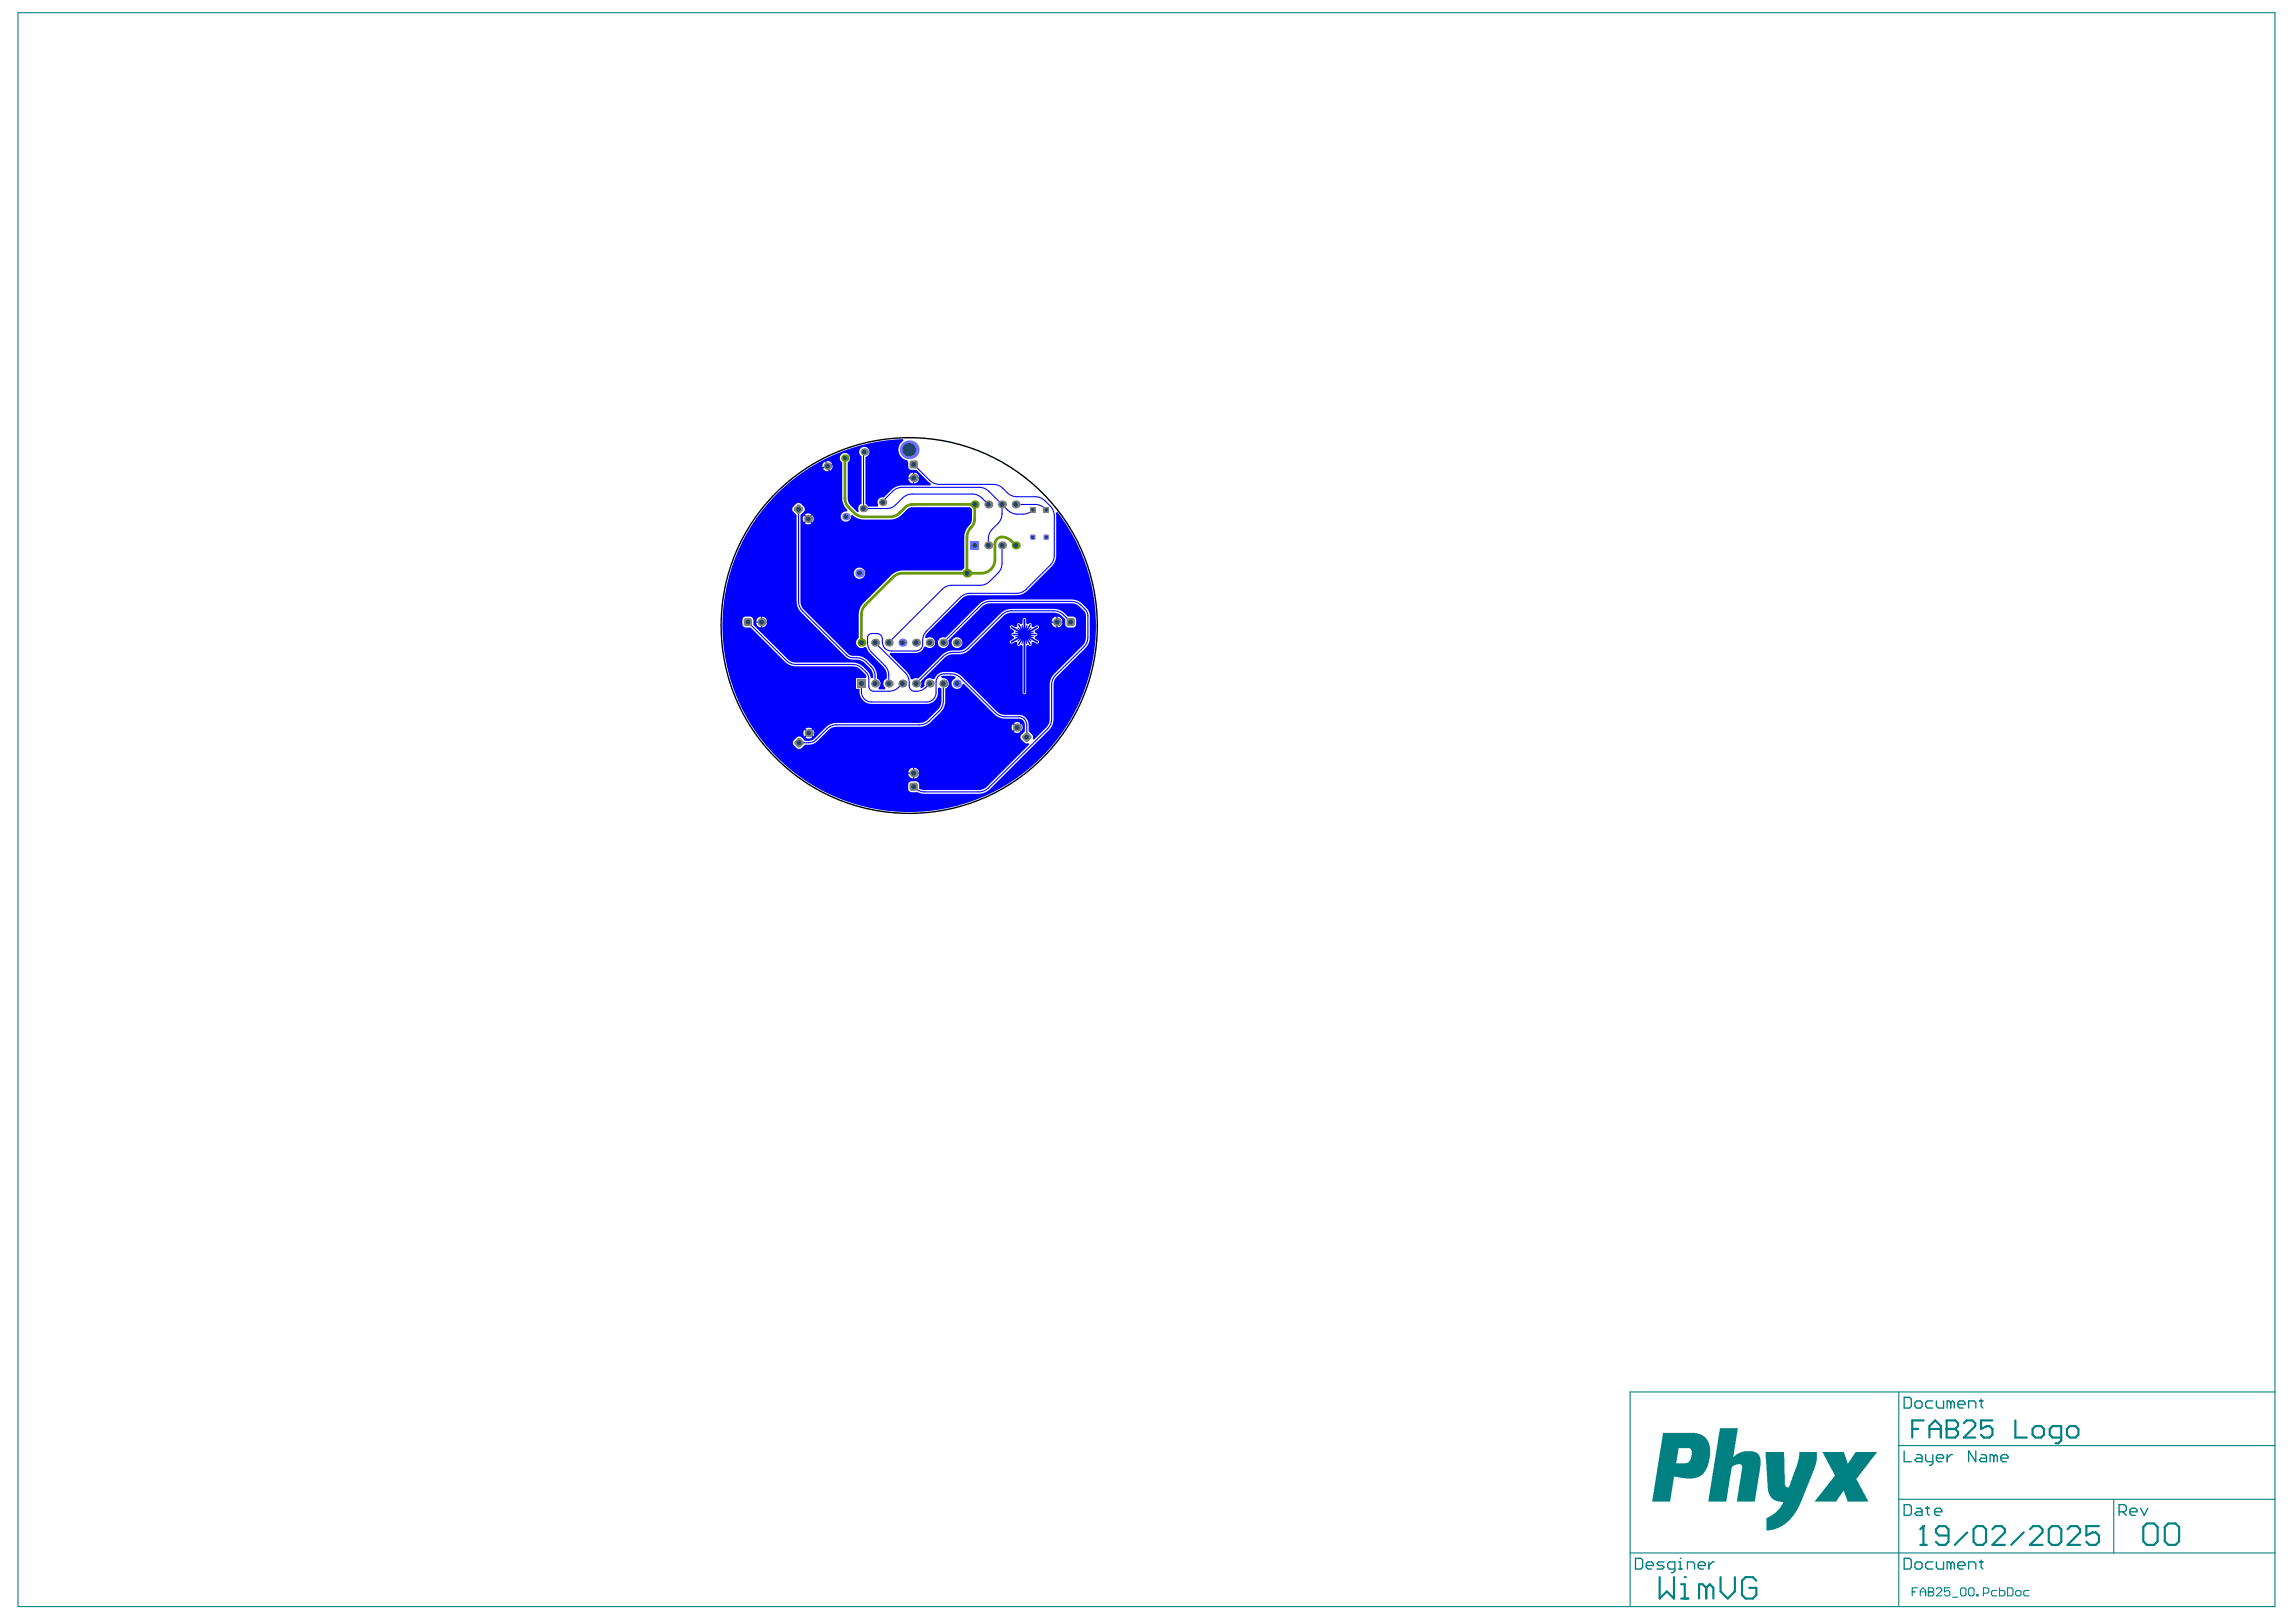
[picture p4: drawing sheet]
<svg xmlns="http://www.w3.org/2000/svg" width="297mm" height="210mm" viewBox="0 0 297 210" stroke-linecap="round" stroke-linejoin="round" font-family="sans-serif">
<g fill="#008080">
<path d="M222.5 184.8h2.3l-.6 3.7 .8-.5 .6-.2 1.4 .1 .4 .2 .3 .4 .1 .3v.9l-.8 4.6h-2.3l.6-4.1a.58 .58 0 0 0-.1-.7h-.6l-.3 .2a.59 .59 0 0 0-.3 .7l-.7 3.9h-2.3z"/>
<path d="M228.4 187.9h2.4l.1 4.2 .1 .2 .3 .2h.2l1.1-3.1 .2-1v-.5h2.3v1.1l-.4 1.2-1.9 4.6-.7 1.3-1.1 1.1-1 .6-.8 .2-.7 .1v-1.2a.45 .45 0 0 1 .4-.6l.7-.5 .6-.5 .5-.9-.7-.1-.5-.2-.4-.3-.3-.5-.1-.7z"/>
<path d="M235.8 187.9h2.7l.5 1.5 .2-.1 .9-1.4h2.7l-2.5 3.3a.38 .38 0 0 0 .1 .5l1.3 2.6h-2.7l-.5-1.3h-.1l-.8 1.3h-2.9l2.3-2.8 .1-.3a.34 .34 0 0 0 .1-.5z"/>
<path d="M215.1 185.4h4.2l.9 .3 .6 .5 .3 .7 .2 .4-.1 1.4-.2 .9-.3 .7-.3 .4-.5 .4-.9 .2h-.9l-1.6-.2-.4 3.2h-2.4zM217.2 187.4l-.3 2h1.2l.3-.1 .4-.5 .1-.8a.57 .57 0 0 0-.3-.6z"/>
</g>
<g fill="none" stroke="#008080" stroke-width=".14">
<path d="M2.3 1.6h292v206.3h-292zM245.7 187.1h48.6M245.7 194h48.6M245.7 180.1v27.8M273.5 194v7M294.3 180.1h-83.4v27.8M210.9 201h83.4M247.4 206h.3M248.1 205.5h-.7v1M248.4 206h.7M248.4 206.5v-.7l.4-.3 .3 .3v.7M249.5 206h.1"/>
<path d="M249.5 205.5h.5l.2 .2v.1l-.2 .2 .2 .2v.1l-.2 .2h-.5zM249.5 206h.5M250.5 205.7l.2-.2h.3l.2 .2v.1l-.7 .7h.7M252.3 205.5h-.7v.5l.5-.2 .2 .2v.3l-.2 .2h-.4l-.1-.2M252.6 206.7h.7M253.6 205.7l.2-.2h.4l.1 .2v.6l-.1 .2h-.4l-.2-.2zM254.7 205.7l.2-.2h.3l.2 .2v.6l-.2 .2h-.3l-.2-.2zM255.7 206.3h.2v.2h-.2zM256.6 206.2h.5l.2-.2v-.3l-.2-.2h-.5v1M258.3 205.8h-.5l-.2 .2v.3l.2 .2h.5M258.7 205.5v1h.5l.2-.2v-.3l-.2-.2h-.5M259.7 205.5h.5l.2 .2v.6l-.2 .2h-.5z"/>
<path d="M260.8 206l.1-.2h.4l.2 .2v.3l-.2 .2h-.4l-.1-.2zM262.5 205.8h-.5l-.2 .2v.3l.2 .2h.5"/>
</g>
<g fill="none" stroke="#008080" stroke-width=".17">
<path d="M246.3 180.8h.7l.3 .3v.9l-.3 .2h-.7zM246.3 187.8v1.4h1M246.3 194.7h.7l.3 .2v1l-.3 .2h-.7zM247.7 181.5l.3-.2h.4l.3 .2v.5l-.3 .2h-.4l-.3-.2zM248 188.2h.4l.3 .3v.7h-.7l-.3-.3 .3-.2h.7M248 195.2h.4l.3 .2v.7h-.7l-.3-.2 .3-.3h.7M249.1 188.2v.7l.3 .3h.7M249.1 195.2h.5M249.4 194.9v1l.2 .2M250.1 181.3h-.7l-.3 .2v.5l.3 .2h.7M250.1 188.2v1.2l-.3 .2h-.2M250.3 195.6h.9v-.2l-.2-.2h-.5l-.2 .2v.5l.2 .2h.5"/>
<path d="M250.5 181.3v.7l.2 .2h.7v-.9M250.5 188.7h.9v-.2l-.2-.3h-.5l-.2 .3v.4l.2 .3h.5M251.9 188.2v1M252.4 181.5l-.3-.2h-.2v.9M252.4 181.5v.7M252.4 181.5l.2-.2 .2 .2v.7M252.6 188.2h-.2l-.5 .5M253.3 181.8h.9v-.3l-.2-.2h-.5l-.2 .2v.5l.2 .2h.5M254.7 182.2v-.9h.7l.2 .2v.7M255.6 187.8v1.4l-.9-1.4v1.4M256.1 181.3h.4M256.3 188.2h.5l.2 .3v.7h-.7l-.2-.3 .2-.2h.7"/>
<path d="M256.3 181.1v.9l.2 .2M257.9 188.5l-.2-.3h-.2v1M257.9 188.5v.7M257.9 188.5l.3-.3 .2 .3v.7M258.9 188.7h.9v-.2l-.2-.3h-.5l-.2 .3v.4l.2 .3h.5M274.2 195.6h.7l.2-.2v-.5l-.2-.2h-.7v1.4M274.6 195.6l.5 .5M275.5 195.6h1v-.2l-.3-.2h-.4l-.3 .2v.5l.3 .2h.4M276.9 195.2l.5 .9 .5-.9M211.6 201.7h.7l.2 .2v.9l-.2 .3h-.7zM213 202.6h.9v-.2l-.2-.3h-.5l-.2 .3v.4l.2 .3h.5M215.3 202.1h-.7l-.2 .3 .2 .2h.5l.2 .2-.2 .3h-.7"/>
<path d="M216.7 203.1h-.7l-.2-.3v-.4l.2-.3h.7v1.2l-.2 .2h-.3M217.1 203.1h.5M217.1 202.1h.3v1M217.4 201.7h.1M218.3 203.1v-1h.7l.2 .3v.7M219.7 202.6h.9v-.2l-.2-.3h-.5l-.2 .3v.4l.2 .3h.5M221.1 202.1v1M221.8 202.1h-.3l-.4 .5M246.3 201.7h.7l.3 .2v.9l-.3 .3h-.7zM247.7 202.4l.3-.3h.4l.3 .3v.4l-.3 .3h-.4l-.3-.3zM250.1 202.1h-.7l-.3 .3v.4l.3 .3h.7M250.5 202.1v.7l.2 .3h.7v-1"/>
<path d="M252.4 202.4l-.3-.3h-.2v1M252.4 202.4v.7M252.4 202.4l.2-.3 .2 .3v.7M253.3 202.6h.9v-.2l-.2-.3h-.5l-.2 .3v.4l.2 .3h.5M254.7 203.1v-1h.7l.2 .3v.7M256.1 202.1h.4M256.3 201.9v.9l.2 .3"/>
</g>
<g fill="none" stroke="#008080" stroke-width=".28">
<path d="M247.4 184.9h.7M248.4 199.9h.8M248.8 197.5h.1M248.8 197.5v2.4M248.8 197.5l-.4 .4M248.9 183.8h-1.5v2.2M249.6 184.9h1.5M249.6 186v-1.4l.8-.8 .7 .8v1.4M251.8 184.9h.1M251.8 183.8h1.1l.4 .4v.4l-.4 .3 .4 .4v.4l-.4 .3h-1.1zM251.8 184.9h1.1M252.1 198.7h-1.2l-.4-.4v-.4l.4-.4h.8l.4 .4v1.6l-.4 .4h-.8l-.4-.4"/>
<path d="M254.1 184.2l.3-.4h.8l.3 .4v.4l-1.4 1.4h1.4M254.5 198.3l-1.6 1.6M255.3 197.9l.4-.4h.8l.4 .4v1.6l-.4 .4h-.8l-.4-.4zM257.8 197.9l.4-.4h.8l.4 .4v.4l-1.6 1.6h1.6M257.8 183.8h-1.5v1.1l.7-.3h.4l.4 .3v.8l-.4 .3h-.7l-.4-.3M260.7 183.8v2.2h1.5M261.8 198.3l-1.6 1.6M262.6 197.9l.4-.4h.8l.4 .4v.4l-1.6 1.6h1.6M263 184.9l.3-.3h.8l.3 .3v.8l-.3 .3h-.8l-.3-.3zM265.1 197.9l.4-.4h.8l.4 .4v1.6l-.4 .4h-.8l-.4-.4zM266.7 186h-1.1l-.4-.3v-.8l.4-.3h1.1v1.8l-.4 .4h-.4M267.4 184.9l.4-.3h.7l.4 .3v.8l-.4 .3h-.7l-.4-.3z"/>
<path d="M267.5 197.9l.4-.4h.8l.4 .4v.4l-1.6 1.6h1.6M271.5 197.5h-1.6v1.2l.8-.4h.4l.4 .4v.8l-.4 .4h-.8l-.4-.4M277.3 197.6l.4-.5h1l.4 .5v1.9l-.4 .4h-1l-.4-.4zM280.1 197.6l.4-.5h1l.4 .5v1.9l-.4 .4h-1l-.4-.4zM214.7 204.1v2.8l.9-1 1 1v-2.8M217.5 206.9h.9M217.5 205h.5v1.9M218 204.1h.1M220.7 205.5l-.4-.5h-.5v1.9M220.7 205.5v1.4M220.7 205.5l.5-.5 .5 .5v1.4M222.6 204.1v1.8l.9 1 .9-1v-1.8"/>
<path d="M227.2 204.6l-.4-.5h-1l-.4 .5v1.8l.4 .5h1l.4-.5v-.9h-.9"/>
</g>
<g fill="#00f">
<path d="M130.8 81.1h.1l1 .5-.3-.3 .1-.1 .3 .3-.3-.7h.2l.3 .6v-.4l.1-.1 .1 .4v-1.1l.1-.1 .1 .1v1.1l.2-.4 .1 .1v.4l.4-.7 .1 .2-.4 .6 .3-.3 .1 .1-.2 .3 .9-.6 .2 .1-.1 .2-.9 .5h.4l-.4 .2 .8 .1-.1 .1h-.7l.4 .2v.1l-.4-.1 1 .6v.2h-.2l-.9-.6 .2 .3-.1 .1-.3-.2 .4 .6-.1 .1-.4-.6v.4h-.1l-.2-.4v6.7v.1l-.2-.1v-6.7l-.1 .4h-.1v-.4l-.4 .6-.1-.1 .4-.6-.4 .2-.1-.1 .3-.3-1 .6-.1-.1v-.1l1-.6-.4 .1-.1-.1 .4-.2h-.7v-.2h.7l-.4-.1 .1-.2 .4 .1-1-.6z"/>
<path d="M100.1 64.3a24.1 24.1 0 0 1 16.7-7.5l.1 .2-.2 .1a1.39 1.39 0 0 0-.4 1.4 1.39 1.39 0 0 0 1.1 1.1l.1 .2v.6a.45 .45 0 0 0 .4 .4h.6l1.9 1.8v.2h-4a2.02 2.02 0 0 0-1.1 .6l-1 1a.66 .66 0 0 0-.6 .2 .66 .66 0 0 0-.1 .8l-.1 .2h-1.2l-.3-.4v-6.1h.1a.67 .67 0 0 0 .2-1 .67 .67 0 0 0-1-.1 .67 .67 0 0 0 .2 1.1v6.1l-.3 .1-.1 .3v.5l-.1 .2-1.1-1.1-.2-.5v-4.9h.1a.67 .67 0 0 0 0-1 .67 .67 0 0 0-1 .1 .67 .67 0 0 0 .2 .9v4.6a2.13 2.13 0 0 0 .6 1.6l-.1 .2a.66 .66 0 0 0-.7 .7 .66 .66 0 0 0 .7 .6 .66 .66 0 0 0 .6-.8l.2-.1a2.11 2.11 0 0 0 1.5 .6h3.4a2.12 2.12 0 0 0 1.5-.6l.9-.8 .4-.2h7.5l.2 .3v1.2a3.4 3.4 0 0 1-.7 1.5l-.3 .9v4l-.2 .3h-7.7a2.12 2.12 0 0 0-1.5 .6l-3.6 3.6a2.12 2.12 0 0 0-.6 1.5v3.1h-.1a.71 .71 0 0 0-.1 1 .71 .71 0 0 0 1 .1l.2 .1 .5 .8 1.7 1.7a1.68 1.68 0 0 1 .4 1.5 .74 .74 0 0 0-.2 1.3v.1h-.8v-.2a.7 .7 0 0 0-.2-1.2v-.3a2 2 0 0 0-.6-1.4l-.7-.6a2 2 0 0 0-1.4-.6l-.7-.1-.4-.2-5.7-5.7a1.49 1.49 0 0 1-.4-1.1v-11.2l.5-.5v-.4a.96 .96 0 0 0-1-.6 .96 .96 0 0 0-.6 1l.6 .5v11.5a2 2 0 0 0 .6 1.2l5.7 5.7a1.35 1.35 0 0 0 .9 .4h.5a1.49 1.49 0 0 1 1.1 .4l.6 .6a1.39 1.39 0 0 1 .4 1.3l-.1 .1-.2-.1-.2-.6-.9-1a2 2 0 0 0-1.2-.4h-7.3a1.49 1.49 0 0 1-1.1-.4l-4.4-4.5-.1-.7-.2-.3a.96 .96 0 0 0-1.1 .3 .96 .96 0 0 0 .2 1.1h.8l4.7 4.6a2 2 0 0 0 1.2 .4h7.3a2.08 2.08 0 0 1 1.6 1l.2 .4-.2 .2h-1.1v1.4h.4v.3a1.56 1.56 0 0 0 1.6 1.6h7.1a1.46 1.46 0 0 0 1.5-1.5v-.6h.2l.2 .1v1.7l-.1 .5-.3 .5-1.4 1.3a1.49 1.49 0 0 1-1 .5l-10.8-.1a2.02 2.02 0 0 0-1.4 .6l-1.4 1.5-.4 .2-.9 .1-.5-.6h-.4a.96 .96 0 0 0-.6 1 .96 .96 0 0 0 1 .6l.5-.5 .8-.1 .6-.2 1.7-1.6a1.49 1.49 0 0 1 1-.5h10.8a2.02 2.02 0 0 0 1.4-.5l1.5-1.6a2 2 0 0 0 .4-1.2v-1.6a.7 .7 0 0 0 .4-.8 .7 .7 0 0 0-.8-.5l-.2-.2 .4-.2h.9l.6 .2v.2a.7 .7 0 0 0-.3 1.2 .7 .7 0 0 0 1.2-.4l.2-.1 3.9 3.9a2.01 2.01 0 0 0 1.4 .6h1.8a.79 .79 0 0 1 .8 .8v.9l-.6 .5v.4a.96 .96 0 0 0 1 .6l.2 .1-5.5 5.5a1.49 1.49 0 0 1-1.1 .4h-7l-.7-.1v-.6a.45 .45 0 0 0-.4-.4h-.7l-.3 .3a.96 .96 0 0 0 .3 1.1h.8l1 .2h7.3a2 2 0 0 0 1.2-.6l7.6-7.6a2 2 0 0 0 .6-1.4v-4.5a1.49 1.49 0 0 1 .4-1l3.7-3.7a2 2 0 0 0 .6-1.4v-2.8a1.42 1.42 0 0 0-.4-1l-.6-.5a2 2 0 0 0-1.4-.6h-10.5a2.02 2.02 0 0 0-1.4 .6l-4.4 4.3a.7 .7 0 0 0-1 .6 .7 .7 0 0 0 .8 .8 .7 .7 0 0 0 .6-1l4.4-4.4a1.49 1.49 0 0 1 1-.4h10.5a2.08 2.08 0 0 1 1.6 .9l.2 .2 .1 .5v2.8l-.1 .6-.3 .4-3.7 3.7a2 2 0 0 0-.6 1.4v4.5a1.49 1.49 0 0 1-.4 1l-1.6 1.6-.2-.1 .1-.2a1.15 1.15 0 0 0-.6-.7v-.9a1.29 1.29 0 0 0-1.3-1.3h-1.8l-.8-.2-4.8-4.8a2 2 0 0 0-1.4-.5h-.9a1.28 1.28 0 0 0-1.2 .8l-.2 .1a.73 .73 0 0 0-.9 0 .73 .73 0 0 0-.2 .9l-.4 .3-.2-.2 .2-.4-.1-.3 3.1-3.1 .8-.4h1a2.01 2.01 0 0 0 1.4-.6l4.4-4.4a1.49 1.49 0 0 1 1.1-.4h5.4a1.72 1.72 0 0 1 1.5 .9v.7l.3 .3a.96 .96 0 0 0 1.1-.3 .96 .96 0 0 0-.3-1.1h-.7l-.7-.6a2 2 0 0 0-1.2-.4h-5.4a2.02 2.02 0 0 0-1.5 .6l-4.5 4.5-.6 .2-1 .1a2.01 2.01 0 0 0-1.4 .6l-3.1 3h-.4l-.3 .1h-.3l-.1-.5-.4-.5-2.2-2.2 .1-.2h3.3a1.11 1.11 0 0 0 1.1-.8h.2a.71 .71 0 0 0 1-.1 .71 .71 0 0 0 0-.9 .71 .71 0 0 0-1-.1l-.1-.1 .3-.7 4.4-4.3 .5-.4 .6-.1h6a2 2 0 0 0 1.4-.6l3.2-3.1a2 2 0 0 0 .5-1.4v-5.5l.2-.1 .6 .8a24.1 24.1 0 0 1-4.6 32.6 24.1 24.1 0 0 1-32.9-2.4 24.1 24.1 0 0 1 .2-33zM106.9 59.7l.2 .5 .5-.2-.3-.3zM106.6 59.8l-.2 .3v.4l.5-.2-.2-.6zM107.2 60.4l.2 .5 .2-.2 .1-.5zM106.5 60.6l.4 .4h.3l-.2-.6zM118.3 61.2v.6h.6l-.1-.4zM117.6 61.4l-.1 .4h.6v-.6zM118.3 62v.6l.3-.2 .3-.4zM117.5 62l.1 .3 .5 .3v-.6zM104.1 66.6l.5 .4 .4-.4-.3-.2zM104.7 67.1l.4 .5 .2-.4-.2-.5zM104 66.7l-.1 .5 .1 .4 .4-.5zM104.1 67.7l.4 .2 .5-.2-.4-.4zM110.5 74.2a.74 .74 0 0 0 1.4 0 .74 .74 0 0 0-1.4 0zM130.7 81v.3l.4 .3 .1 .2-.3 .3v.1l.1 .1a.21 .21 0 0 1 .1 .4l-.4 .2v.3l.2 .1 .4-.2h.3l.1 .5h.1l.4-.2 .1 .2v6l.1 .2h.2l.2-.2v-6l.1-.2 .3 .2 .2-.1 .1-.4h.2l.4 .2 .3-.1v-.3l-.5-.3v-.1l.2-.2 .1-.2-.4-.3 .2-.2 .4-.3v-.2l-.2-.2-.5 .3-.2-.1v-.3l-.2-.2-.4 .2-.1-.2-.1-.5-.2-.1-.2 .1v.5l-.1 .2-.4-.2-.2 .1v.2a.2 .2 0 0 1-.1 .2 .2 .2 0 0 1-.2 .1l-.4-.3zM98.6 79.8v.6h.6l-.2-.5zM98 80.1l-.2 .3h.6v-.6zM136.8 79.8v.6h.7l-.2-.3zM136.2 80.1l-.2 .3h.7v-.6zM136.8 80.6v.6l.4-.1 .3-.5zM136 80.6l.2 .3 .5 .3v-.6zM98.6 80.6v.6l.4-.1 .2-.5zM97.8 80.6l.2 .3 .4 .3v-.6zM123.1 83.2a.7 .7 0 0 0 1.4 0 .7 .7 0 0 0-1.4 0zM131.1 93.6l.5 .4 .4-.4-.3-.2zM131.7 94.1l.4 .5 .2-.4-.1-.5zM131 93.7l-.1 .4 .1 .5 .5-.5zM104.2 94.3l.4 .4 .5-.4-.4-.1zM131.1 94.7l.4 .2 .5-.2-.4-.4zM104.1 94.4l-.2 .6 .2 .3 .4-.4zM104.8 94.9l.4 .4 .1-.3-.1-.6zM104.2 95.4l.3 .2 .6-.2-.5-.4zM118.3 99.3v.7h.6l-.3-.5zM117.8 99.5l-.3 .5h.6v-.7zM118.3 100.1v.7l.3-.2 .3-.5zM117.5 100.1l.3 .5 .3 .2v-.7z"/>
</g>
<g fill="none" stroke="#00f" stroke-width=".14">
<path d="M111.7 58.4l.1 .1-.1 .1v7.2h3a1.66 1.66 0 0 0 1.2-.5 2.8 2.8 0 0 1 2.1-1.4h7.8a1.77 1.77 0 0 1 1.2 .6l.9 .8M103.3 65.9v11.9a1.76 1.76 0 0 0 .5 1.3l5.7 5.7a1.43 1.43 0 0 0 1.3 .3 2.89 2.89 0 0 1 2.4 3.4M107.1 60.3h.1M114.1 64.9l1.4-1.3a1.77 1.77 0 0 1 1.2-.5h10a1.77 1.77 0 0 1 1.2 .5l2.5 2.4a2.64 2.64 0 0 0 3.2 0M118.2 60.1l2.1 2.1a1.77 1.77 0 0 0 1.2 .5h7a2.21 2.21 0 0 1 1.8 1.1 1.77 1.77 0 0 0 1.3 .5h2.3a3 3 0 0 1 2.5 2.4v5.2a1.76 1.76 0 0 1-.5 1.2l-3.2 3.2a1.77 1.77 0 0 1-1.2 .5h-6a1.77 1.77 0 0 0-1.3 .5l-4.3 4.3a1.98 1.98 0 0 0-.5 1.8 .87 .87 0 0 1-.9 .8h-3.2a1.25 1.25 0 0 1-1.1-1.5 .69 .69 0 0 0-.7-.7M129.6 70.6v2.3a1.76 1.76 0 0 1-.5 1.3 3.4 3.4 0 0 1-2 1.5h-4a1.77 1.77 0 0 0-1.2 .6l-6.9 6.9M129.6 65.3a2.88 2.88 0 0 1-1.2 3.2 2.25 2.25 0 0 0-.5 2.1M131.4 65.3h2.5a1.85 1.85 0 0 1 1.5 .7M96.8 80.5l4.9 5a1.77 1.77 0 0 0 1.3 .5h7.3a2.47 2.47 0 0 1 2.1 1.8v1a.64 .64 0 0 0 .6 .7h2a2.12 2.12 0 0 0 1.7-1M111.4 88.5v1a1.31 1.31 0 0 0 1.4 1.3h7.1a1.22 1.22 0 0 0 1.2-1.2v-1.4a1.04 1.04 0 0 1 1-1 2.44 2.44 0 0 1 2.2 .5l4.5 4.5a1.77 1.77 0 0 0 1.2 .6h1.8a1.04 1.04 0 0 1 1 1v1.6M113.2 83.2l3.9 3.9a1.96 1.96 0 0 1 .5 1.7 .87 .87 0 0 0 1.3 .6 2.4 2.4 0 0 0 1.4-.9M113.5 82h.1"/>
<path d="M113.5 82l-1 .1a1.4 1.4 0 0 0-.2 1.4l.2 .6 .3 .3 1.7 1.7a1.76 1.76 0 0 1 .5 1.3v1.1M122 88.5v2.2a1.76 1.76 0 0 1-.5 1.3l-1.3 1.3a1.77 1.77 0 0 1-1.2 .5h-10.8a1.77 1.77 0 0 0-1.2 .5l-1.4 1.4a1.3 1.3 0 0 1-1 .4h-1.2M122 83.2l4.9-4.9a1.77 1.77 0 0 1 1.2-.5h10.5a2.48 2.48 0 0 1 2.1 1.9v2.8a1.76 1.76 0 0 1-.5 1.2l-3.6 3.7a1.76 1.76 0 0 0-.6 1.2v4.5a1.76 1.76 0 0 1-.5 1.2l-7.6 7.7a1.77 1.77 0 0 1-1.3 .5h-7a1.82 1.82 0 0 1-1.4-.7M138.5 80.5a2.9 2.9 0 0 0-2.2-1.5h-5.4a1.77 1.77 0 0 0-1.3 .6l-4.3 4.3a2.17 2.17 0 0 1-2 .5 1.77 1.77 0 0 0-1.3 .5l-3.5 3.6"/>
</g>
<path d="M109.3 59.3v5.1a2.96 2.96 0 0 0 2.5 2.5h3.4a1.77 1.77 0 0 0 1.2-.5 2.17 2.17 0 0 1 1.6-1.1h8.1v1.8a1.64 1.64 0 0 1-.5 1.2M125.6 68.3a1.76 1.76 0 0 0-.5 1.2v4.7M125.6 68.3h.1M131.4 70.6a2.32 2.32 0 0 0-1.8-1.1 .91 .91 0 0 0-.9 .9v2a1.76 1.76 0 0 1-1.7 1.8h-10.2a1.77 1.77 0 0 0-1.3 .5l-3.5 3.6a1.76 1.76 0 0 0-.6 1.2v3.7" fill="none" stroke="#690" stroke-width=".35"/>
<path d="M117.7 101.5l.2-.2h.6l.2 .2v.6l-.2 .2h-.6l-.2-.2z" fill-rule="evenodd" fill="#808080"/>
<g fill="#808080">
<path d="M118.5 102.1h.2l-.1 .2h-.1z"/>
<path d="M118.5 101.3h.1l.1 .2h-.2z"/>
<path d="M117.7 101.4l.2-.1v.2h-.2z"/>
<path d="M117.7 102.1h.2v.2h-.1z"/>
</g>
<circle cx="118.2" cy="101.8" r=".31" fill="#1f4769"/>
<circle cx="118.2" cy="100" r=".53" fill="#808080"/>
<circle cx="118.2" cy="100" r=".31" fill="#1f4769"/>
<path d="M102.8 95.9l.4-.3h.4l.4 .3v.4l-.4 .4h-.4l-.4-.4z" fill-rule="evenodd" fill="#808080"/>
<g fill="#808080">
<path d="M103.2 96.7l.2-.2 .2 .2-.1 .1z"/>
<path d="M104 95.9v.2v.2l-.2-.2z"/>
<path d="M103.2 95.6l.1-.1 .3 .1-.2 .1z"/>
<path d="M102.8 95.9l.2 .2-.2 .2v-.2z"/>
</g>
<circle cx="103.4" cy="96.1" r=".31" fill="#1f4769"/>
<circle cx="104.6" cy="94.9" r=".53" fill="#808080"/>
<circle cx="104.6" cy="94.9" r=".31" fill="#1f4769"/>
<circle cx="113.2" cy="88.5" r=".52" fill="#808080"/>
<circle cx="113.2" cy="88.5" r=".31" fill="#1f4769"/>
<path d="M110.9 87.9h1.1v1.1h-1.1z" fill-rule="evenodd" fill="#808080"/>
<circle cx="111.4" cy="88.5" r=".31" fill="#1f4769"/>
<circle cx="116.7" cy="88.5" r=".52" fill="#808080"/>
<circle cx="116.7" cy="88.5" r=".31" fill="#1f4769"/>
<circle cx="115" cy="88.5" r=".52" fill="#808080"/>
<circle cx="115" cy="88.5" r=".31" fill="#1f4769"/>
<circle cx="118.5" cy="88.5" r=".52" fill="#808080"/>
<circle cx="118.5" cy="88.5" r=".31" fill="#1f4769"/>
<circle cx="120.3" cy="88.5" r=".52" fill="#808080"/>
<circle cx="120.3" cy="88.5" r=".31" fill="#1f4769"/>
<circle cx="113.2" cy="83.2" r=".52" fill="#808080"/>
<circle cx="113.2" cy="83.2" r=".31" fill="#1f4769"/>
<circle cx="116.7" cy="83.2" r=".52" fill="#6e6eff"/>
<circle cx="116.7" cy="83.2" r=".31" fill="#1f4769"/>
<circle cx="115" cy="83.2" r=".52" fill="#808080"/>
<circle cx="115" cy="83.2" r=".31" fill="#1f4769"/>
<circle cx="111.4" cy="83.2" r=".52" fill="#690"/>
<circle cx="111.4" cy="83.2" r=".31" fill="#1f4769"/>
<circle cx="118.5" cy="83.2" r=".52" fill="#808080"/>
<circle cx="118.5" cy="83.2" r=".31" fill="#1f4769"/>
<circle cx="120.3" cy="83.2" r=".52" fill="#808080"/>
<circle cx="120.3" cy="83.2" r=".31" fill="#1f4769"/>
<circle cx="122" cy="83.2" r=".52" fill="#808080"/>
<circle cx="122" cy="83.2" r=".31" fill="#1f4769"/>
<path d="M96.2 80.2l.3-.2h.5l.3 .2v.6l-.3 .2h-.5l-.3-.2z" fill-rule="evenodd" fill="#808080"/>
<g fill="#808080">
<path d="M96.2 80.8h.3v.2h-.1z"/>
<path d="M97 80.8h.3l-.1 .1-.2 .1z"/>
<path d="M97 80l.2 .1 .1 .1h-.3z"/>
<path d="M96.3 80.1l.2-.1v.2h-.3z"/>
</g>
<circle cx="96.8" cy="80.5" r=".31" fill="#1f4769"/>
<circle cx="98.5" cy="80.5" r=".53" fill="#808080"/>
<circle cx="98.5" cy="80.5" r=".31" fill="#1f4769"/>
<circle cx="111.2" cy="74.2" r=".56" fill="#6e6eff"/>
<circle cx="111.2" cy="74.2" r=".31" fill="#1f4769"/>
<circle cx="104.6" cy="67.1" r=".53" fill="#808080"/>
<circle cx="104.6" cy="67.1" r=".31" fill="#1f4769"/>
<circle cx="109.4" cy="66.9" r=".49" fill="#6e6eff"/>
<circle cx="109.4" cy="66.9" r=".3" fill="#1f4769"/>
<path d="M102.7 65.7l.4-.4h.4l.4 .4v.4l-.4 .4h-.4l-.4-.4z" fill-rule="evenodd" fill="#808080"/>
<g fill="#808080">
<path d="M102.7 65.7l.2 .2-.2 .2v-.3z"/>
<path d="M103.1 66.5l.2-.2 .2 .2h-.1z"/>
<path d="M103.7 65.9l.2-.2v.1v.3z"/>
<path d="M103.1 65.3h.1h.3l-.2 .2z"/>
</g>
<circle cx="103.3" cy="65.9" r=".31" fill="#1f4769"/>
<circle cx="111.7" cy="65.8" r=".49" fill="#808080"/>
<circle cx="111.7" cy="65.8" r=".3" fill="#1f4769"/>
<circle cx="114.2" cy="65" r=".49" fill="#808080"/>
<circle cx="114.2" cy="65" r=".3" fill="#1f4769"/>
<circle cx="118.2" cy="61.9" r=".53" fill="#808080"/>
<circle cx="118.2" cy="61.9" r=".31" fill="#1f4769"/>
<circle cx="107.1" cy="60.3" r=".49" fill="#808080"/>
<circle cx="107.1" cy="60.3" r=".3" fill="#1f4769"/>
<path d="M117.7 59.8l.2-.2h.6l.2 .2v.6l-.2 .2h-.6l-.2-.2z" fill-rule="evenodd" fill="#808080"/>
<g fill="#808080">
<path d="M117.7 59.7l.2-.1v.2h-.2z"/>
<path d="M117.7 60.4h.2v.2l-.2-.1z"/>
<path d="M118.5 60.4h.2v.1l-.2 .1z"/>
<path d="M118.5 59.6l.2 .1v.1h-.2z"/>
</g>
<circle cx="118.2" cy="60.1" r=".31" fill="#1f4769"/>
<circle cx="109.3" cy="59.3" r=".49" fill="#690"/>
<circle cx="109.3" cy="59.3" r=".3" fill="#1f4769"/>
<circle cx="111.8" cy="58.5" r=".49" fill="#808080"/>
<circle cx="111.8" cy="58.5" r=".3" fill="#1f4769"/>
<circle cx="117.6" cy="58.2" r="1.22" fill="#6e6eff"/>
<circle cx="117.6" cy="58.2" r=".87" fill="#1f4769"/>
<path d="M132.3 95.2l.3-.4h.4l.4 .4v.4l-.4 .4h-.4l-.3-.4z" fill-rule="evenodd" fill="#808080"/>
<g fill="#808080">
<path d="M133.2 95.4l.2-.2 .1 .3-.1 .1z"/>
<path d="M132.6 94.8h.3h.1l-.2 .2z"/>
<path d="M132.3 95.2l.2 .2-.2 .2-.1-.3z"/>
<path d="M132.6 96l.2-.2 .2 .2h-.1z"/>
</g>
<circle cx="132.8" cy="95.4" r=".31" fill="#1f4769"/>
<circle cx="131.6" cy="94.1" r=".53" fill="#808080"/>
<circle cx="131.6" cy="94.1" r=".31" fill="#1f4769"/>
<circle cx="122" cy="88.5" r=".52" fill="#808080"/>
<circle cx="122" cy="88.5" r=".31" fill="#1f4769"/>
<circle cx="123.8" cy="88.5" r=".52" fill="#6e6eff"/>
<circle cx="123.8" cy="88.5" r=".31" fill="#1f4769"/>
<circle cx="123.8" cy="83.2" r=".52" fill="#808080"/>
<circle cx="123.8" cy="83.2" r=".31" fill="#1f4769"/>
<circle cx="136.7" cy="80.5" r=".53" fill="#808080"/>
<circle cx="136.7" cy="80.5" r=".31" fill="#1f4769"/>
<path d="M138 80.2l.2-.2h.6l.2 .2v.6l-.2 .2h-.6l-.2-.2z" fill-rule="evenodd" fill="#808080"/>
<g fill="#808080">
<path d="M138.8 80h.1l.1 .2h-.2z"/>
<path d="M138 80.1l.2-.1v.2h-.2z"/>
<path d="M138 80.8h.2v.2h-.1z"/>
<path d="M138.8 80.8h.2l-.1 .2h-.1z"/>
</g>
<circle cx="138.5" cy="80.5" r=".31" fill="#1f4769"/>
<circle cx="125.1" cy="74.2" r=".56" fill="#690"/>
<circle cx="125.1" cy="74.2" r=".31" fill="#1f4769"/>
<path d="M125.6 70.1h1v1h-1z" fill-rule="evenodd" fill="#6e6eff"/>
<circle cx="126.1" cy="70.6" r=".31" fill="#1f4769"/>
<circle cx="127.9" cy="70.6" r=".52" fill="#808080"/>
<circle cx="127.9" cy="70.6" r=".31" fill="#1f4769"/>
<circle cx="129.6" cy="70.6" r=".52" fill="#808080"/>
<circle cx="129.6" cy="70.6" r=".31" fill="#1f4769"/>
<circle cx="131.4" cy="70.6" r=".52" fill="#690"/>
<circle cx="131.4" cy="70.6" r=".31" fill="#1f4769"/>
<path d="M133.3 69.3l.1-.1h.4l.2 .1v.4l-.2 .2h-.4l-.1-.2z" fill-rule="evenodd" fill="#6e6eff"/>
<g fill="#6e6eff">
<path d="M133.8 69.7h.2l-.2 .2z"/>
<path d="M133.8 69.2l.2 .1h-.2z"/>
<path d="M133.3 69.2h.1v.1h-.1z"/>
<path d="M133.3 69.7h.1v.2z"/>
</g>
<circle cx="133.6" cy="69.5" r=".23" fill="#1f4769"/>
<path d="M135 69.3l.2-.1h.3l.2 .1v.4l-.2 .2h-.3l-.2-.2z" fill-rule="evenodd" fill="#6e6eff"/>
<g fill="#6e6eff">
<path d="M135.5 69.7h.2l-.2 .2z"/>
<path d="M135.5 69.2l.2 .1h-.2z"/>
<path d="M135.1 69.2h.1v.1h-.2z"/>
<path d="M135 69.7h.2v.2z"/>
</g>
<circle cx="135.4" cy="69.5" r=".23" fill="#1f4769"/>
<path d="M133.3 65.6h.7v.7h-.7z" fill-rule="evenodd" fill="#808080"/>
<circle cx="133.6" cy="66" r=".23" fill="#1f4769"/>
<path d="M135 65.6h.7v.7h-.7z" fill-rule="evenodd" fill="#808080"/>
<circle cx="135.4" cy="66" r=".23" fill="#1f4769"/>
<circle cx="126.1" cy="65.3" r=".52" fill="#690"/>
<circle cx="126.1" cy="65.3" r=".31" fill="#1f4769"/>
<circle cx="127.9" cy="65.3" r=".52" fill="#808080"/>
<circle cx="127.9" cy="65.3" r=".31" fill="#1f4769"/>
<circle cx="129.6" cy="65.3" r=".52" fill="#808080"/>
<circle cx="129.6" cy="65.3" r=".31" fill="#1f4769"/>
<circle cx="131.4" cy="65.3" r=".52" fill="#808080"/>
<circle cx="131.4" cy="65.3" r=".31" fill="#1f4769"/>
<circle cx="117.6" cy="81" r="24.3" fill="none" stroke="#000" stroke-width=".18"/>
</svg>
